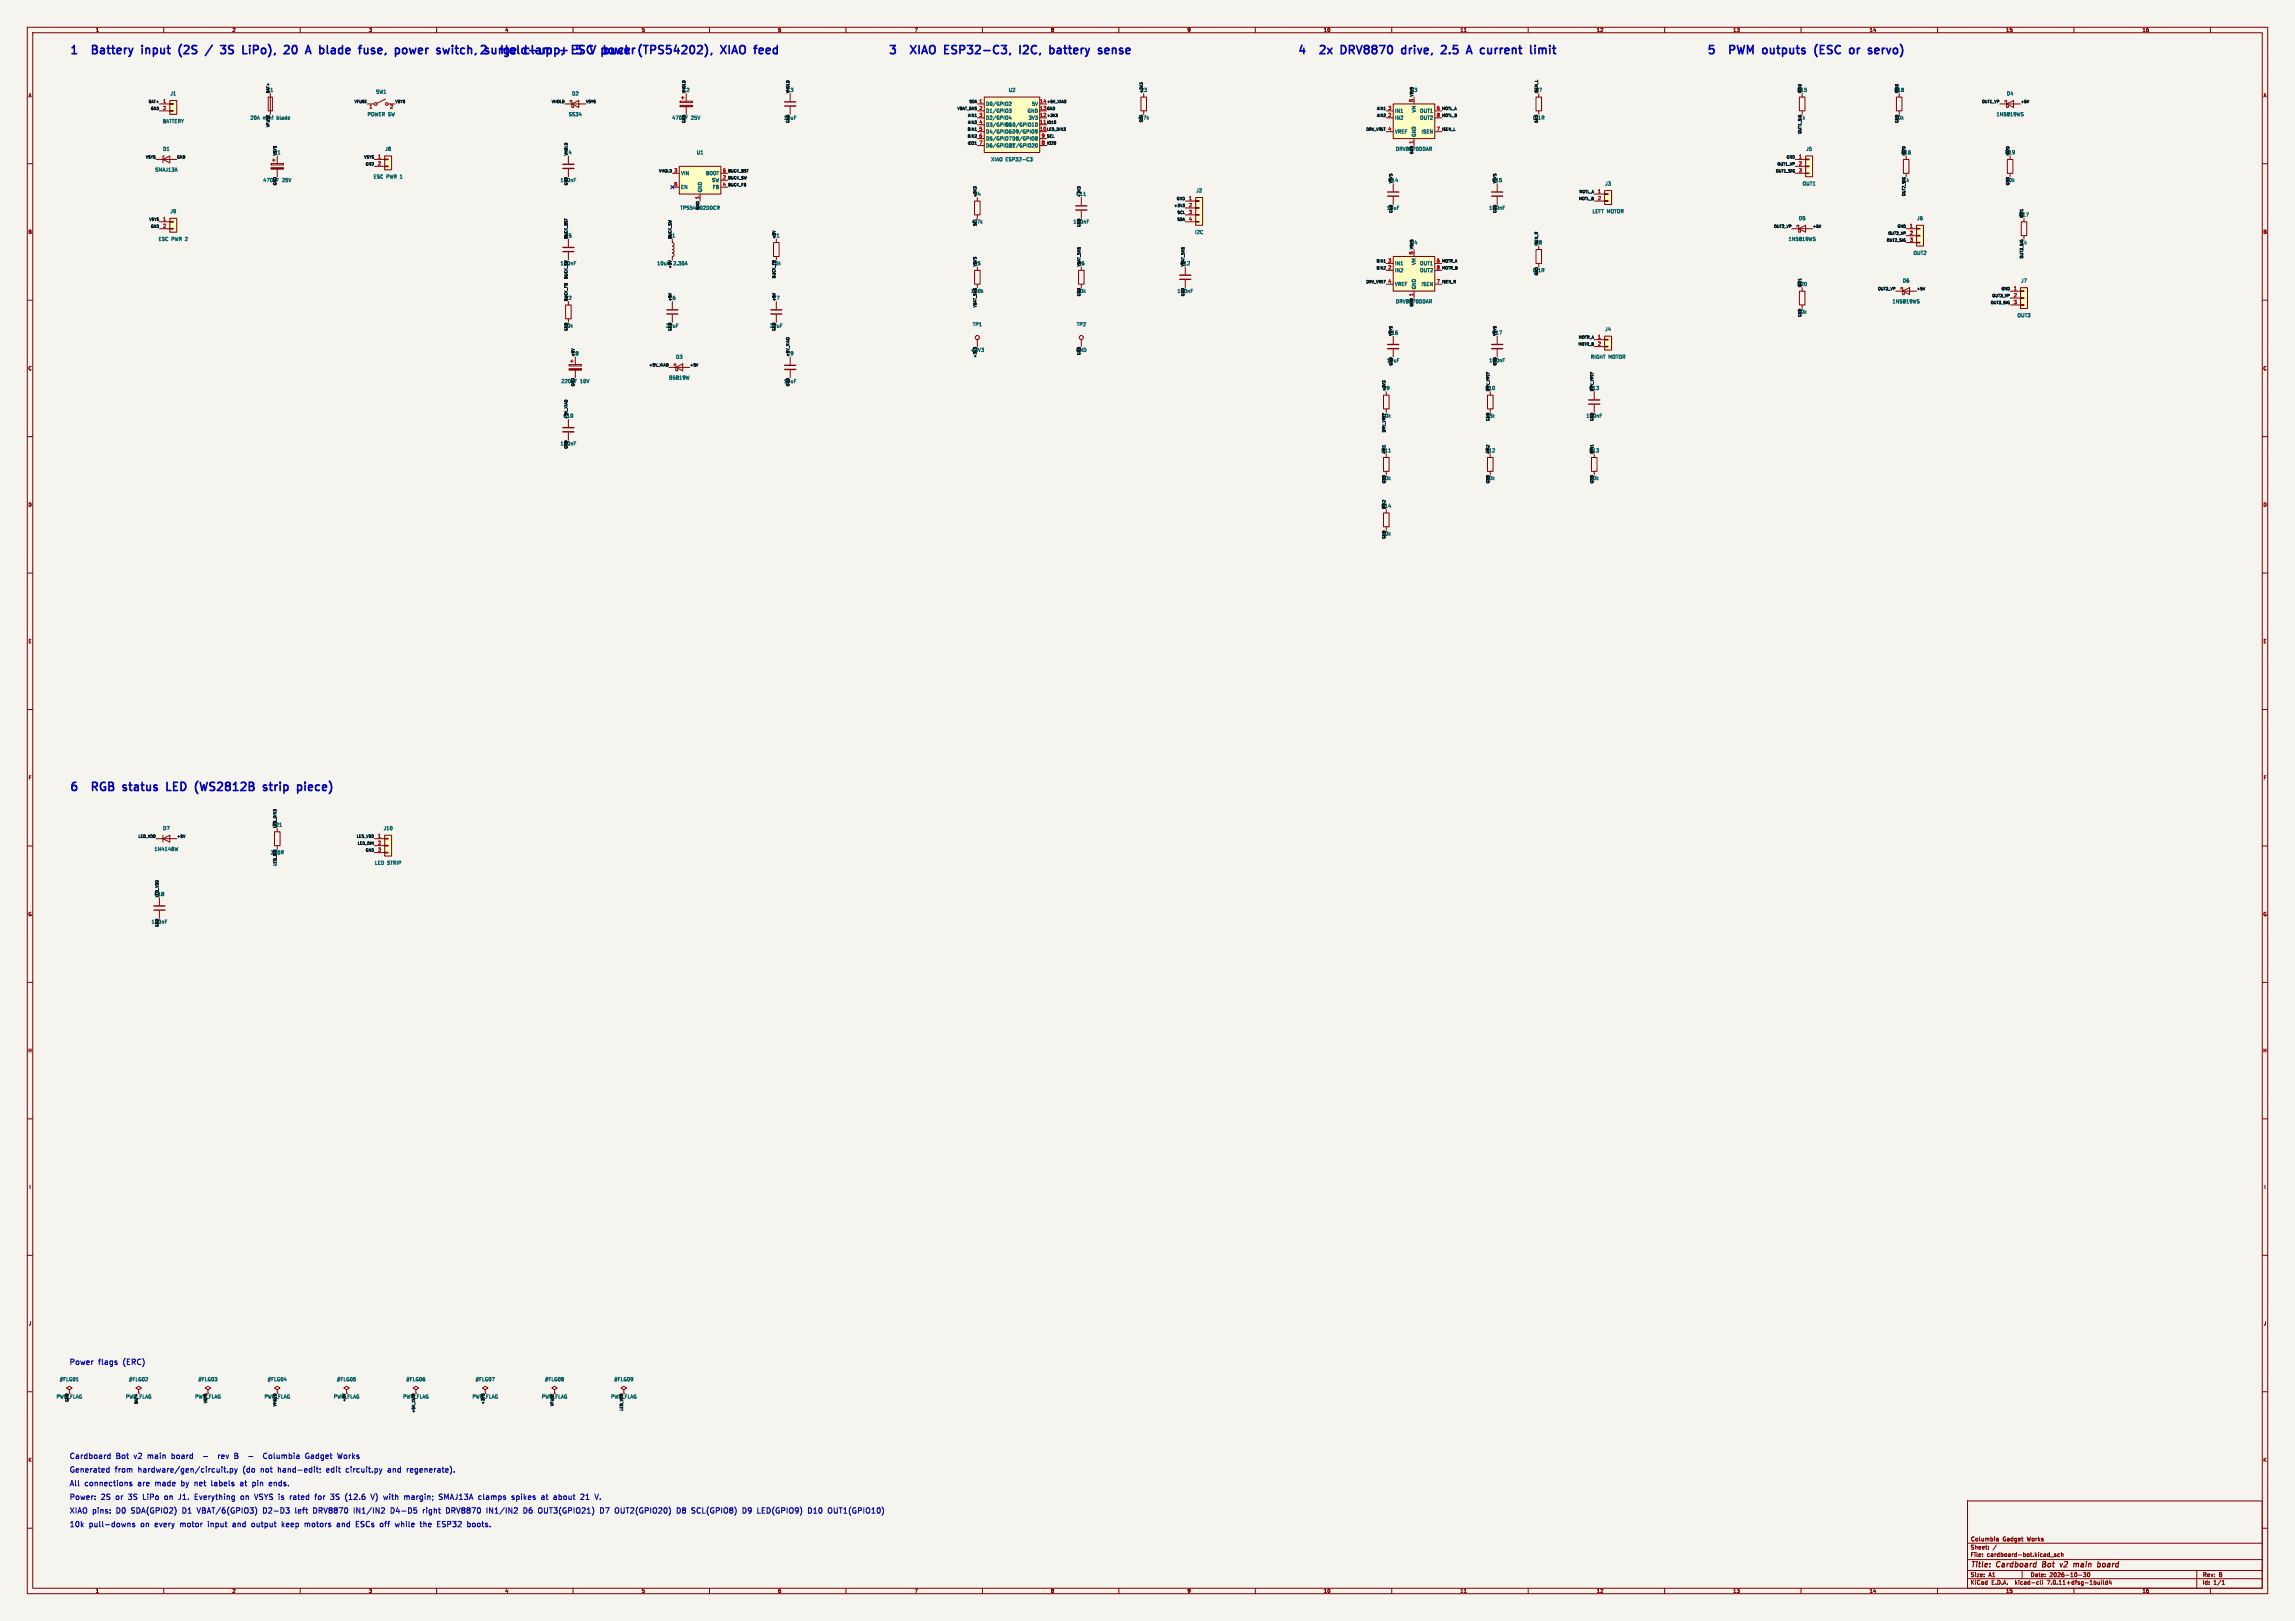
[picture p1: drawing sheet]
<svg xmlns="http://www.w3.org/2000/svg" width="841mm" height="594mm" viewBox="0 0 841 594" stroke-linecap="round" stroke-linejoin="round" font-family="sans-serif">
<defs><g id="words">
<g font-size="4.2" fill="#0000c2">
<text x="25.4" y="20.1">1</text>
<text x="35.2" y="20.1">Battery</text>
<text x="54.6" y="20.1">input</text>
<text x="69.3" y="20.1">(2S</text>
<text x="80.5" y="20.1">/</text>
<text x="87.2" y="20.1">3S</text>
<text x="96.4" y="20.1">LiPo),</text>
<text x="112.9" y="20.1">20</text>
<text x="122.1" y="20.1">A</text>
<text x="128.1" y="20.1">blade</text>
<text x="143.9" y="20.1">fuse,</text>
<text x="158.2" y="20.1">power</text>
<text x="174.7" y="20.1">switch,</text>
<text x="175.4" y="20.1">2</text>
<text x="185.2" y="20.1">Hold-up</text>
<text x="193.6" y="20.1">surge</text>
<text x="208" y="20.1">+clamp,V</text>
<text x="215.2" y="20.1">5</text>
<text x="227.6" y="20.1">buck power</text>
<text x="227.9" y="20.1">ESC</text>
<text x="241.5" y="20.1">(TPS54202),</text>
<text x="272.9" y="20.1">XIAO</text>
<text x="325.4" y="20.1">3</text>
<text x="335.2" y="20.1">XIAO</text>
<text x="348.7" y="20.1">ESP32-C3,</text>
<text x="377.5" y="20.1">I2C,</text>
<text x="389.7" y="20.1">battery</text>
<text x="408.7" y="20.1">sense</text>
<text x="475.4" y="20.1">4</text>
<text x="485.2" y="20.1">2x</text>
<text x="494" y="20.1">DRV8870</text>
<text x="517.5" y="20.1">drive,</text>
<text x="533.3" y="20.1">2.5</text>
<text x="543.9" y="20.1">A</text>
<text x="549.9" y="20.1">current</text>
<text x="569.4" y="20.1">limit</text>
<text x="625.4" y="20.1">5</text>
<text x="635.2" y="20.1">PWM</text>
<text x="648.6" y="20.1">outputs</text>
<text x="668.8" y="20.1">(ESC</text>
<text x="682.8" y="20.1">or</text>
<text x="690.9" y="20.1">servo)</text>
<text x="25.4" y="290.1">6</text>
<text x="35.2" y="290.1">RGB</text>
<text x="47.7" y="290.1">status</text>
<text x="64.9" y="290.1">LED</text>
<text x="76.5" y="290.1">(WS2812B</text>
<text x="102.7" y="290.1">strip</text>
<text x="116.4" y="290.1">piece)</text>
</g>
<g font-size="2.8" fill="#0000c2">
<text x="25.4" y="500.3">Power</text>
<text x="35.8" y="500.3">flags</text>
<text x="44.8" y="500.3">(ERC)</text>
<text x="25.4" y="539.7">Generated</text>
<text x="25.4" y="534.7">Cardboard</text>
<text x="41.9" y="539.7">from</text>
<text x="42.3" y="534.7">Bot</text>
<text x="48.8" y="534.7">v2</text>
<text x="50.4" y="539.7">hardware/gen/circuit.py</text>
<text x="53.9" y="534.7">main</text>
<text x="62.7" y="534.7">board</text>
<text x="74.3" y="534.7">-</text>
<text x="80" y="534.7">rev</text>
<text x="86" y="534.7">B</text>
<text x="88.8" y="539.7">(do</text>
<text x="91.2" y="534.7">-</text>
<text x="95.3" y="539.7">not</text>
<text x="96.8" y="534.7">Columbia</text>
<text x="101.7" y="539.7">hand-edit;</text>
<text x="112.3" y="534.7">Gadget</text>
<text x="119.6" y="539.7">edit</text>
<text x="124.2" y="534.7">Works</text>
<text x="126.8" y="539.7">circuit.py</text>
<text x="142.1" y="539.7">and</text>
<text x="149.2" y="539.7">regenerate).</text>
<text x="25.4" y="544.7">All</text>
<text x="30.8" y="544.7">connections</text>
<text x="50.3" y="544.7">are</text>
<text x="56.6" y="544.7">made</text>
<text x="66.2" y="544.7">by</text>
<text x="71.1" y="544.7">net</text>
<text x="77.4" y="544.7">labels</text>
<text x="88" y="544.7">at</text>
<text x="92.5" y="544.7">pin</text>
<text x="98.7" y="544.7">ends.</text>
<text x="25.4" y="549.7">Power:</text>
<text x="36.8" y="549.7">2S</text>
<text x="42.2" y="549.7">or</text>
<text x="46.8" y="549.7">3S</text>
<text x="52.2" y="549.7">LiPo</text>
<text x="60.2" y="549.7">on</text>
<text x="65.4" y="549.7">J1.</text>
<text x="71.3" y="549.7">Everything</text>
<text x="88.2" y="549.7">on</text>
<text x="93.4" y="549.7">VSYS is</text>
<text x="106.4" y="549.7">rated</text>
<text x="115.7" y="549.7">for</text>
<text x="121.5" y="549.7">3S</text>
<text x="126.9" y="549.7">(12.6</text>
<text x="136.4" y="549.7">V) with</text>
<text x="148.7" y="549.7">margin;</text>
<text x="161.5" y="549.7">SMAJ13A</text>
<text x="176" y="549.7">clamps</text>
<text x="188.3" y="549.7">spikes</text>
<text x="199.2" y="549.7">at</text>
<text x="203.7" y="549.7">about</text>
<text x="213.7" y="549.7">21</text>
<text x="219.1" y="549.7">V.</text>
<text x="25.4" y="554.7">XIAO pins:</text>
<text x="42.4" y="554.7">D0 SDA(GPIO2)</text>
<text x="66.7" y="554.7">D1 VBAT/6(GPIO3)</text>
<text x="96.3" y="554.7">D2-D3</text>
<text x="108.2" y="554.7">left</text>
<text x="114.8" y="554.7">DRV8870</text>
<text x="129.7" y="554.7">IN1/IN2</text>
<text x="143.3" y="554.7">D4-D5</text>
<text x="155.2" y="554.7">right</text>
<text x="163.7" y="554.7">DRV8870</text>
<text x="178.6" y="554.7">IN1/IN2</text>
<text x="192.2" y="554.7">D6 OUT3(GPIO21)</text>
<text x="220.4" y="554.7">D7 OUT2(GPIO20)</text>
<text x="248.6" y="554.7">D8 SCL(GPIO8)</text>
<text x="272.8" y="554.7">D9 LED(GPIO9)</text>
<text x="296.9" y="554.7">D10</text>
<text x="304.3" y="554.7">OUT1(GPIO10)</text>
<text x="25.4" y="559.7">10k</text>
<text x="32.4" y="559.7">pull-downs</text>
<text x="51.3" y="559.7">on</text>
<text x="56.5" y="559.7">every</text>
<text x="65.8" y="559.7">motor</text>
<text x="76.1" y="559.7">input</text>
<text x="85.2" y="559.7">and</text>
<text x="92.2" y="559.7">output</text>
<text x="103.3" y="559.7">keep</text>
<text x="111.7" y="559.7">motors</text>
<text x="123.6" y="559.7">and</text>
<text x="130.6" y="559.7">ESCs off</text>
<text x="145.2" y="559.7">while</text>
<text x="154.4" y="559.7">the</text>
<text x="160.6" y="559.7">ESP32</text>
<text x="171.7" y="559.7">boots.</text>
</g>
<g font-size="2.8" fill="#840000">
<text x="722" y="574.9">Title:</text>
<text x="731.7" y="574.9">Cardboard</text>
<text x="749.3" y="574.9">Bot</text>
<text x="756.6" y="574.9">v2</text>
<text x="762.3" y="574.9">main</text>
<text x="771.9" y="574.9">board</text>
</g>
<g font-size="2.1" fill="#840000">
<text x="722" y="568">Sheet:</text>
<text x="722" y="565.2">Columbia</text>
<text x="734.2" y="565.2">Gadget</text>
<text x="743.6" y="565.2">Works</text>
<text x="722" y="570.7">File:</text>
<text x="728.1" y="570.7">cardboard-bot.kicad_sch</text>
<text x="722" y="580.9">KiCad</text>
<text x="722" y="578.1">Size:</text>
<text x="728.7" y="578.1">A1</text>
<text x="729.7" y="580.9">E.D.A.</text>
<text x="738.6" y="580.9">kicad-cli</text>
<text x="744" y="578.1">Date:</text>
<text x="750.5" y="580.9">7.0.11+dfsg-1build4</text>
<text x="751" y="578.1">2026-10-30</text>
<text x="807" y="578.3">Rev:</text>
<text x="807" y="580.9">Id:</text>
<text x="811.1" y="580.9">1/1</text>
<text x="813.4" y="578.3">B</text>
</g>
<g font-size="1.8" fill="#840000">
<text x="35" y="11.9">1</text>
<text x="85" y="11.9">2</text>
<text x="135" y="11.9">3</text>
<text x="185" y="11.9">4</text>
<text x="235" y="11.9">5</text>
<text x="285" y="11.9">6</text>
<text x="335" y="11.9">7</text>
<text x="385" y="11.9">8</text>
<text x="435" y="11.9">9</text>
<text x="485" y="11.9">10</text>
<text x="535" y="11.9">11</text>
<text x="585" y="11.9">12</text>
<text x="635" y="11.9">13</text>
<text x="685" y="11.9">14</text>
<text x="735" y="11.9">15</text>
<text x="785" y="11.9">16</text>
<text x="10.3" y="35.9">A</text>
<text x="829.3" y="35.9">A</text>
<text x="10.3" y="85.9">B</text>
<text x="829.2" y="85.9">B</text>
<text x="10.3" y="135.9">C</text>
<text x="829.2" y="135.9">C</text>
<text x="10.3" y="185.9">D</text>
<text x="829.2" y="185.9">D</text>
<text x="10.3" y="235.9">E</text>
<text x="829.3" y="235.9">E</text>
<text x="10.3" y="285.9">F</text>
<text x="829.3" y="285.9">F</text>
<text x="10.3" y="335.9">G</text>
<text x="829.2" y="335.9">G</text>
<text x="10.2" y="385.9">H</text>
<text x="829.2" y="385.9">H</text>
<text x="10.6" y="435.9">I</text>
<text x="829.6" y="435.9">I</text>
<text x="10.4" y="485.9">J</text>
<text x="829.4" y="485.9">J</text>
<text x="10.3" y="535.9">K</text>
<text x="829.2" y="535.9">K</text>
<text x="35" y="583.9">1</text>
<text x="85" y="583.9">2</text>
<text x="135" y="583.9">3</text>
<text x="185" y="583.9">4</text>
<text x="235" y="583.9">5</text>
<text x="285" y="583.9">6</text>
<text x="335" y="583.9">7</text>
<text x="385" y="583.9">8</text>
<text x="435" y="583.9">9</text>
<text x="485" y="583.9">10</text>
<text x="535" y="583.9">11</text>
<text x="585" y="583.9">12</text>
<text x="635" y="583.9">13</text>
<text x="685" y="583.9">14</text>
<text x="735" y="583.9">15</text>
<text x="785" y="583.9">16</text>
</g>
<g font-size="1.8" fill="#006464">
<text x="62.3" y="35.2">J1</text>
<text x="137.7" y="34.5">SW1</text>
<text x="209.5" y="35.2">D2</text>
<text x="369.5" y="33.9">U2</text>
<text x="658.5" y="33.9">R15</text>
<text x="694" y="33.9">R18</text>
<text x="735.3" y="35.2">D4</text>
<text x="361.2" y="39">D0/GPIO2</text>
<text x="361.2" y="41.5">D1/GPIO3</text>
<text x="376.4" y="41.5">GND</text>
<text x="378" y="39">5V</text>
<text x="511" y="41.5">IN1</text>
<text x="519" y="41.4" transform="rotate(-90 519 41.4)">VM</text>
<text x="520.2" y="41.5">OUT1</text>
<text x="59.5" y="45.3">BATTERY</text>
<text x="91.6" y="44">20A</text>
<text x="101.5" y="44">blade</text>
<text x="134.5" y="42.8">POWER SW</text>
<text x="208.3" y="42.8">SS34</text>
<text x="246.2" y="44">470uF</text>
<text x="253.2" y="44">25V</text>
<text x="287.1" y="44">10uF</text>
<text x="361.2" y="44">D2/GPIO4</text>
<text x="361.2" y="46.6">D3/GPIO5</text>
<text x="368.4" y="46.6">D10/GPIO10</text>
<text x="376.8" y="44">3V3</text>
<text x="417" y="44">4.7k</text>
<text x="511" y="44">IN2</text>
<text x="520.2" y="44">OUT2</text>
<text x="561.6" y="44">0.1R</text>
<text x="694.1" y="44">10k</text>
<text x="731.5" y="42.8">1N5819WS</text>
<text x="361.2" y="49.1">D4/GPIO6</text>
<text x="361.2" y="51.7">D5/GPIO7</text>
<text x="370.8" y="49.1">D9/GPIO9</text>
<text x="370.8" y="51.7">D8/GPIO8</text>
<text x="511" y="49.1">VREF</text>
<text x="519" y="50.3" transform="rotate(-90 519 50.3)">GND</text>
<text x="520.8" y="49.1">ISEN</text>
<text x="59.6" y="55.5">D1</text>
<text x="141" y="55.5">J8</text>
<text x="255.2" y="56.7">U1</text>
<text x="361.2" y="54.2">D6/GPIO21D7/GPIO20</text>
<text x="363.1" y="59.3">XIAO ESP32-C3</text>
<text x="511.4" y="55.5">DRV8870DDAR</text>
<text x="661.7" y="55.5">J5</text>
<text x="696.6" y="56.7">R16</text>
<text x="734.7" y="56.7">R19</text>
<text x="56.7" y="63.1">SMAJ13A</text>
<text x="136.8" y="65.6">ESC PWR 1</text>
<text x="249.4" y="64.4">VIN</text>
<text x="258.5" y="64.4">BOOT</text>
<text x="96.3" y="66.9">470uF</text>
<text x="103.4" y="66.9">25V</text>
<text x="205.2" y="66.9">100nF</text>
<text x="249.4" y="69.4">EN</text>
<text x="257.4" y="70.6" transform="rotate(-90 257.4 70.6)">GND</text>
<text x="260.8" y="66.9">SW</text>
<text x="261.1" y="69.4">FB</text>
<text x="394.3" y="72">C11</text>
<text x="438.2" y="70.7">J2</text>
<text x="508.6" y="66.9">C14</text>
<text x="546.7" y="66.9">C15</text>
<text x="588.1" y="68.2">J3</text>
<text x="660.4" y="68.2">OUT1</text>
<text x="734.8" y="66.9">10k</text>
<text x="249.2" y="77.1">TPS54202DDCR</text>
<text x="508.1" y="77.1">10uF</text>
<text x="545.6" y="77.1">100nF</text>
<text x="62.3" y="78.3">J9</text>
<text x="356" y="82.1">4.7k</text>
<text x="393.2" y="82.1">100nF</text>
<text x="583.4" y="78.3">LEFT MOTOR</text>
<text x="659.1" y="80.9">D5</text>
<text x="702.4" y="80.9">J6</text>
<text x="739.7" y="79.6">R17</text>
<text x="58" y="88.5">ESC PWR 2</text>
<text x="437.8" y="86">I2C</text>
<text x="655.3" y="88.5">1N5819WS</text>
<text x="701.1" y="93.6">OUT2</text>
<text x="240.7" y="97.4">10uH</text>
<text x="246.8" y="97.4">2.35A</text>
<text x="511" y="99.9">IN2</text>
<text x="511" y="97.4">IN1</text>
<text x="519" y="97.2" transform="rotate(-90 519 97.2)">VM</text>
<text x="520.2" y="97.4">OUT1</text>
<text x="520.2" y="99.9">OUT2</text>
<text x="561.6" y="99.9">0.1R</text>
<text x="394.4" y="107.5">20k</text>
<text x="431.3" y="107.5">100nF</text>
<text x="511" y="105">VREF</text>
<text x="519" y="106.2" transform="rotate(-90 519 106.2)">GND</text>
<text x="520.8" y="105">ISEN</text>
<text x="658.5" y="105">R20</text>
<text x="697.2" y="103.7">D6</text>
<text x="740.5" y="103.7">J7</text>
<text x="245" y="110.1">C6</text>
<text x="283.1" y="110.1">C7</text>
<text x="511.4" y="111.4">DRV8870DDAR</text>
<text x="693.4" y="111.4">1N5819WS</text>
<text x="356.3" y="119.7">TP1</text>
<text x="394.4" y="119.7">TP2</text>
<text x="658.6" y="115.2">10k</text>
<text x="739.2" y="116.4">OUT3</text>
<text x="206.5" y="120.2">10k</text>
<text x="243.9" y="120.2">22uF</text>
<text x="282" y="120.2">22uF</text>
<text x="508.6" y="122.8">C16</text>
<text x="546.7" y="122.8">C17</text>
<text x="588.1" y="121.5">J4</text>
<text x="209.5" y="130.4">C8</text>
<text x="247.6" y="131.7">D3</text>
<text x="394.2" y="129.1">GND</text>
<text x="582.8" y="131.7">RIGHT MOTOR</text>
<text x="508.1" y="132.9">10uF</text>
<text x="545.6" y="132.9">100nF</text>
<text x="205.5" y="140.6">220uF</text>
<text x="212.6" y="140.6">10V</text>
<text x="245" y="139.3">B5819W</text>
<text x="287.1" y="140.6">10uF</text>
<text x="544.3" y="153.3">33k</text>
<text x="581.2" y="153.3">100nF</text>
<text x="205.2" y="163.4">100nF</text>
<text x="506.1" y="166">R11</text>
<text x="544.2" y="166">R12</text>
<text x="582.3" y="166">R13</text>
<text x="506.2" y="176.1">10k</text>
<text x="544.3" y="176.1">10k</text>
<text x="582.4" y="176.1">10k</text>
<text x="506.1" y="186.3">R14</text>
<text x="506.2" y="196.4">10k</text>
<text x="59.6" y="304.4">D7</text>
<text x="140.4" y="304.4">J10</text>
<text x="56.4" y="312">1N4148W</text>
<text x="137.3" y="317.1">LED STRIP</text>
<text x="55.4" y="338.7">100nF</text>
<text x="21.8" y="506.3">#FLG01</text>
<text x="47.2" y="506.3">#FLG02</text>
<text x="72.6" y="506.3">#FLG03</text>
<text x="98" y="506.3">#FLG04</text>
<text x="123.4" y="506.3">#FLG05</text>
<text x="148.8" y="506.3">#FLG06</text>
<text x="174.2" y="506.3">#FLG07</text>
<text x="199.6" y="506.3">#FLG08</text>
<text x="225" y="506.3">#FLG09</text>
<text x="20.6" y="512.7">PWR_FLAG</text>
<text x="46" y="512.7">PWR_FLAG</text>
<text x="71.4" y="512.7">PWR_FLAG</text>
<text x="96.8" y="512.7">PWR_FLAG</text>
<text x="122.2" y="512.7">PWR_FLAG</text>
<text x="198.4" y="512.7">PWR_FLAG</text>
<text x="223.8" y="512.7">PWR_FLAG</text>
</g>
<g font-size="1.8" fill="#0f0f0f">
<text x="97.8" y="33.9">F1</text>
<text x="250.1" y="33.9">C2</text>
<text x="288.2" y="33.9">C3</text>
<text x="417.8" y="33.9">R3</text>
<text x="516.8" y="33.9">U3</text>
<text x="562.5" y="33.9">R7</text>
<text x="96.3" y="44">mini</text>
<text x="659.2" y="44">1k</text>
<text x="100.3" y="56.7">C1</text>
<text x="206.9" y="56.7">C4</text>
<text x="356.8" y="72">R4</text>
<text x="697.3" y="66.9">1k</text>
<text x="206.9" y="87.2">C5</text>
<text x="245.2" y="87.2">L1</text>
<text x="283.1" y="87.2">R1</text>
<text x="516.8" y="89.8">U4</text>
<text x="562.5" y="89.8">R8</text>
<text x="740.5" y="89.8">1k</text>
<text x="205.2" y="97.4">100nF</text>
<text x="282.7" y="97.4">75k</text>
<text x="356.8" y="97.4">R5</text>
<text x="394.9" y="97.4">R6</text>
<text x="432.4" y="97.4">C12</text>
<text x="355.7" y="107.5">100k</text>
<text x="206.9" y="110.1">R2</text>
<text x="288.2" y="130.4">C9</text>
<text x="355.5" y="129.1">+3V3</text>
<text x="506.7" y="143.1">R9</text>
<text x="544.2" y="143.1">R10</text>
<text x="582.3" y="143.1">C13</text>
<text x="206.3" y="153.3">C10</text>
<text x="506.2" y="153.3">10k</text>
<text x="99.7" y="303.1">R21</text>
<text x="99" y="313.3">330R</text>
<text x="56.5" y="328.5">C18</text>
<text x="147.6" y="512.7">PWR_FLAG</text>
<text x="173" y="512.7">PWR_FLAG</text>
</g>
<g font-size="1.8" fill="#a90000">
<text x="59.6" y="37.8">1</text>
<text x="59.6" y="40.4">2</text>
<text x="135.2" y="40.1">1</text>
<text x="142.8" y="40.1">2</text>
<text x="358.7" y="37.8">1</text>
<text x="358.7" y="40.4">2</text>
<text x="381" y="40.4">13</text>
<text x="381" y="37.8">14</text>
<text x="508.6" y="40.4">3</text>
<text x="517.9" y="37.5" transform="rotate(-90 517.9 37.5)">5</text>
<text x="526.3" y="40.4">6</text>
<text x="358.7" y="42.9">3</text>
<text x="358.7" y="45.5">4</text>
<text x="381" y="45.5">11</text>
<text x="381" y="42.9">12</text>
<text x="508.6" y="42.9">2</text>
<text x="526.3" y="42.9">8</text>
<text x="358.7" y="48">5</text>
<text x="358.7" y="50.5">6</text>
<text x="358.7" y="53.1">7</text>
<text x="381" y="48">10</text>
<text x="381.6" y="53.1">8</text>
<text x="381.6" y="50.5">9</text>
<text x="508.6" y="48">4</text>
<text x="517.9" y="52.8" transform="rotate(-90 517.9 52.8)">1</text>
<text x="526.3" y="48">7</text>
<text x="138.4" y="58.2">1</text>
<text x="659.1" y="58.2">1</text>
<text x="138.4" y="60.7">2</text>
<text x="246.9" y="63.2">3</text>
<text x="264.7" y="65.8">2</text>
<text x="264.7" y="63.2">6</text>
<text x="659.1" y="60.7">2</text>
<text x="659.1" y="63.2">3</text>
<text x="246.9" y="68.3">5</text>
<text x="264.7" y="68.3">4</text>
<text x="585.4" y="70.9">1</text>
<text x="256.3" y="73.1" transform="rotate(-90 256.3 73.1)">1</text>
<text x="435.5" y="73.4">1</text>
<text x="435.5" y="75.9">2</text>
<text x="585.4" y="73.4">2</text>
<text x="59.6" y="81">1</text>
<text x="59.6" y="83.6">2</text>
<text x="435.5" y="78.5">3</text>
<text x="435.5" y="81">4</text>
<text x="699.7" y="83.6">1</text>
<text x="699.7" y="86.1">2</text>
<text x="699.7" y="88.6">3</text>
<text x="517.9" y="93.4" transform="rotate(-90 517.9 93.4)">5</text>
<text x="508.6" y="98.8">2</text>
<text x="508.6" y="96.3">3</text>
<text x="526.3" y="96.3">6</text>
<text x="526.3" y="98.8">8</text>
<text x="508.6" y="103.9">4</text>
<text x="526.3" y="103.9">7</text>
<text x="737.8" y="106.4">1</text>
<text x="517.9" y="108.7" transform="rotate(-90 517.9 108.7)">1</text>
<text x="737.8" y="109">2</text>
<text x="737.8" y="111.5">3</text>
<text x="585.4" y="124.2">1</text>
<text x="585.4" y="126.7">2</text>
<text x="138.4" y="307.1">1</text>
<text x="138.4" y="309.6">2</text>
<text x="138.4" y="312.2">3</text>
</g>
<g font-size="1.4" fill="#0f0f0f">
<text x="98.8" y="34.3" transform="rotate(-90 98.8 34.3)">BAT+</text>
<text x="251.2" y="34.3" transform="rotate(-90 251.2 34.3)">VHOLD</text>
<text x="289.3" y="34.3" transform="rotate(-90 289.3 34.3)">VHOLD</text>
<text x="418.8" y="34.3" transform="rotate(-90 418.8 34.3)">+3V3</text>
<text x="563.6" y="34.3" transform="rotate(-90 563.6 34.3)">ISEN_L</text>
<text x="660.1" y="34.3" transform="rotate(-90 660.1 34.3)">IO10</text>
<text x="695.7" y="34.3" transform="rotate(-90 695.7 34.3)">IO10</text>
<text x="54.3" y="37.8">BAT+</text>
<text x="55.1" y="40.4">GND</text>
<text x="129.7" y="37.8">VFUSE</text>
<text x="144.8" y="37.8">VSYS</text>
<text x="202" y="37.8">VHOLD</text>
<text x="214.6" y="37.8">VSYS</text>
<text x="350.7" y="40.4">VBAT_SNS</text>
<text x="355.1" y="37.8">SDA</text>
<text x="383.5" y="40.4">GND</text>
<text x="383.5" y="37.8">+5V_XIAO</text>
<text x="504.4" y="40.4">AIN1</text>
<text x="528.3" y="40.4">MOTL_A</text>
<text x="726.1" y="37.8">OUT1_VP</text>
<text x="740.4" y="37.8">+5V</text>
<text x="98.8" y="46.8" transform="rotate(-90 98.8 46.8)">VFUSE</text>
<text x="251.2" y="45.2" transform="rotate(-90 251.2 45.2)">GND</text>
<text x="289.3" y="45.2" transform="rotate(-90 289.3 45.2)">GND</text>
<text x="354.4" y="48">BIN1</text>
<text x="354.5" y="45.4">AIN2</text>
<text x="354.5" y="42.9">AIN1</text>
<text x="383.5" y="42.9">+3V3</text>
<text x="383.5" y="45.4">IO10</text>
<text x="383.5" y="48">LED_DIN3</text>
<text x="418.8" y="45" transform="rotate(-90 418.8 45)">SDA</text>
<text x="500.5" y="48">DRV_VREF</text>
<text x="504.4" y="42.9">AIN2</text>
<text x="528.3" y="48">ISEN_L</text>
<text x="528.3" y="42.9">MOTL_B</text>
<text x="563.6" y="45.2" transform="rotate(-90 563.6 45.2)">GND</text>
<text x="695.7" y="45.2" transform="rotate(-90 695.7 45.2)">GND</text>
<text x="354.4" y="50.5">BIN2</text>
<text x="354.5" y="53.1">IO21</text>
<text x="383.5" y="53.1">IO20</text>
<text x="383.5" y="50.5">SCL</text>
<text x="660.1" y="49.2" transform="rotate(-90 660.1 49.2)">OUT1_SIG</text>
<text x="53.3" y="58.1">VSYS</text>
<text x="64.8" y="58.1">GND</text>
<text x="101.3" y="57.1" transform="rotate(-90 101.3 57.1)">VSYS</text>
<text x="133.3" y="58.1">VSYS</text>
<text x="208" y="57.1" transform="rotate(-90 208 57.1)">VHOLD</text>
<text x="517.9" y="56.6" transform="rotate(-90 517.9 56.6)">GND</text>
<text x="654.6" y="58.1">GND</text>
<text x="698.2" y="57.1" transform="rotate(-90 698.2 57.1)">IO20</text>
<text x="736.3" y="57.1" transform="rotate(-90 736.3 57.1)">IO20</text>
<text x="133.9" y="60.7">GND</text>
<text x="241.4" y="63.2">VHOLD</text>
<text x="266.7" y="65.8">BUCK_SW</text>
<text x="266.7" y="63.2">BUCK_BST</text>
<text x="650.6" y="63.2">OUT1_SIG</text>
<text x="651.2" y="60.7">OUT1_VP</text>
<text x="101.3" y="68.1" transform="rotate(-90 101.3 68.1)">GND</text>
<text x="208" y="68.1" transform="rotate(-90 208 68.1)">GND</text>
<text x="266.7" y="68.3">BUCK_FB</text>
<text x="510.3" y="67.3" transform="rotate(-90 510.3 67.3)">VSYS</text>
<text x="548.4" y="67.3" transform="rotate(-90 548.4 67.3)">VSYS</text>
<text x="578.6" y="70.8">MOTL_A</text>
<text x="736.3" y="68.1" transform="rotate(-90 736.3 68.1)">GND</text>
<text x="256.3" y="77" transform="rotate(-90 256.3 77)">GND</text>
<text x="357.9" y="72.4" transform="rotate(-90 357.9 72.4)">+3V3</text>
<text x="396" y="72.4" transform="rotate(-90 396 72.4)">+3V3</text>
<text x="430.1" y="75.9">+3V3</text>
<text x="431" y="73.4">GND</text>
<text x="578.4" y="73.4">MOTL_B</text>
<text x="698.2" y="72" transform="rotate(-90 698.2 72)">OUT2_SIG</text>
<text x="54.5" y="81">VSYS</text>
<text x="55.1" y="83.5">GND</text>
<text x="357.9" y="83" transform="rotate(-90 357.9 83)">SCL</text>
<text x="396" y="83.3" transform="rotate(-90 396 83.3)">GND</text>
<text x="431.3" y="81">SDA</text>
<text x="431.3" y="78.5">SCL</text>
<text x="510.3" y="78.2" transform="rotate(-90 510.3 78.2)">GND</text>
<text x="548.4" y="78.2" transform="rotate(-90 548.4 78.2)">GND</text>
<text x="649.9" y="83.5">OUT2_VP</text>
<text x="664.2" y="83.5">+5V</text>
<text x="695.2" y="83.5">GND</text>
<text x="741.4" y="80" transform="rotate(-90 741.4 80)">IO21</text>
<text x="208" y="87.6" transform="rotate(-90 208 87.6)">BUCK_BST</text>
<text x="246.1" y="87.6" transform="rotate(-90 246.1 87.6)">BUCK_SW</text>
<text x="691.2" y="88.6">OUT2_SIG</text>
<text x="691.8" y="86.1">OUT2_VP</text>
<text x="563.6" y="90.2" transform="rotate(-90 563.6 90.2)">ISEN_R</text>
<text x="741.4" y="94.9" transform="rotate(-90 741.4 94.9)">OUT3_SIG</text>
<text x="246.1" y="98.6" transform="rotate(-90 246.1 98.6)">+5V</text>
<text x="357.9" y="97.8" transform="rotate(-90 357.9 97.8)">VSYS</text>
<text x="396" y="97.8" transform="rotate(-90 396 97.8)">VBAT_SNS</text>
<text x="434.1" y="97.8" transform="rotate(-90 434.1 97.8)">VBAT_SNS</text>
<text x="504.3" y="98.8">BIN2</text>
<text x="504.3" y="96.2">BIN1</text>
<text x="528.3" y="96.2">MOTR_A</text>
<text x="528.3" y="98.8">MOTR_B</text>
<text x="563.6" y="101.1" transform="rotate(-90 563.6 101.1)">GND</text>
<text x="208" y="102.4" transform="rotate(-90 208 102.4)">BUCK_SW</text>
<text x="284.2" y="102.2" transform="rotate(-90 284.2 102.2)">BUCK_FB</text>
<text x="500.5" y="103.9">DRV_VREF</text>
<text x="528.3" y="103.9">ISEN_R</text>
<text x="660.1" y="105.4" transform="rotate(-90 660.1 105.4)">IO21</text>
<text x="688" y="106.4">OUT3_VP</text>
<text x="702.3" y="106.4">+5V</text>
<text x="733.3" y="106.4">GND</text>
<text x="208" y="110.5" transform="rotate(-90 208 110.5)">BUCK_FB</text>
<text x="246.1" y="110.5" transform="rotate(-90 246.1 110.5)">+5V</text>
<text x="284.2" y="110.5" transform="rotate(-90 284.2 110.5)">+5V</text>
<text x="357.9" y="112.9" transform="rotate(-90 357.9 112.9)">VBAT_SNS</text>
<text x="396" y="108.7" transform="rotate(-90 396 108.7)">GND</text>
<text x="434.1" y="108.7" transform="rotate(-90 434.1 108.7)">GND</text>
<text x="517.9" y="112.5" transform="rotate(-90 517.9 112.5)">GND</text>
<text x="729.3" y="111.5">OUT3_SIG</text>
<text x="729.9" y="108.9">OUT3_VP</text>
<text x="660.1" y="116.3" transform="rotate(-90 660.1 116.3)">GND</text>
<text x="208" y="121.4" transform="rotate(-90 208 121.4)">GND</text>
<text x="246.1" y="121.4" transform="rotate(-90 246.1 121.4)">GND</text>
<text x="284.2" y="121.4" transform="rotate(-90 284.2 121.4)">GND</text>
<text x="510.3" y="123.2" transform="rotate(-90 510.3 123.2)">VSYS</text>
<text x="548.4" y="123.2" transform="rotate(-90 548.4 123.2)">VSYS</text>
<text x="578.4" y="124.2">MOTR_A</text>
<text x="210.5" y="130.8" transform="rotate(-90 210.5 130.8)">+5V</text>
<text x="289.3" y="130.8" transform="rotate(-90 289.3 130.8)">+5V_XIAO</text>
<text x="357.9" y="131.3" transform="rotate(-90 357.9 131.3)">+3V3</text>
<text x="396" y="130.3" transform="rotate(-90 396 130.3)">GND</text>
<text x="578.2" y="126.7">MOTR_B</text>
<text x="237.7" y="134.3">+5V_XIAO</text>
<text x="252.7" y="134.3">+5V</text>
<text x="510.3" y="134.1" transform="rotate(-90 510.3 134.1)">GND</text>
<text x="548.4" y="134.1" transform="rotate(-90 548.4 134.1)">GND</text>
<text x="210.5" y="141.7" transform="rotate(-90 210.5 141.7)">GND</text>
<text x="289.3" y="141.7" transform="rotate(-90 289.3 141.7)">GND</text>
<text x="507.7" y="143.5" transform="rotate(-90 507.7 143.5)">+3V3</text>
<text x="545.8" y="143.5" transform="rotate(-90 545.8 143.5)">DRV_VREF</text>
<text x="583.9" y="143.5" transform="rotate(-90 583.9 143.5)">DRV_VREF</text>
<text x="208" y="153.7" transform="rotate(-90 208 153.7)">+5V_XIAO</text>
<text x="545.8" y="154.4" transform="rotate(-90 545.8 154.4)">GND</text>
<text x="583.9" y="154.4" transform="rotate(-90 583.9 154.4)">GND</text>
<text x="507.7" y="158.6" transform="rotate(-90 507.7 158.6)">DRV_VREF</text>
<text x="208" y="164.6" transform="rotate(-90 208 164.6)">GND</text>
<text x="507.7" y="166.4" transform="rotate(-90 507.7 166.4)">AIN1</text>
<text x="545.8" y="166.4" transform="rotate(-90 545.8 166.4)">AIN2</text>
<text x="583.9" y="166.4" transform="rotate(-90 583.9 166.4)">BIN1</text>
<text x="507.7" y="177.3" transform="rotate(-90 507.7 177.3)">GND</text>
<text x="545.8" y="177.3" transform="rotate(-90 545.8 177.3)">GND</text>
<text x="583.9" y="177.3" transform="rotate(-90 583.9 177.3)">GND</text>
<text x="507.7" y="186.7" transform="rotate(-90 507.7 186.7)">BIN2</text>
<text x="507.7" y="197.6" transform="rotate(-90 507.7 197.6)">GND</text>
<text x="101.3" y="303.5" transform="rotate(-90 101.3 303.5)">LED_DIN3</text>
<text x="50.6" y="307.1">LED_VDD</text>
<text x="64.8" y="307.1">+5V</text>
<text x="130.6" y="307.1">LED_VDD</text>
<text x="130.9" y="309.6">LED_DIN</text>
<text x="101.3" y="317.4" transform="rotate(-90 101.3 317.4)">LED_DIN</text>
<text x="133.9" y="312.1">GND</text>
<text x="58.1" y="328.9" transform="rotate(-90 58.1 328.9)">LED_VDD</text>
<text x="58.1" y="339.9" transform="rotate(-90 58.1 339.9)">GND</text>
<text x="25.1" y="513.8" transform="rotate(-90 25.1 513.8)">GND</text>
<text x="50.5" y="514.7" transform="rotate(-90 50.5 514.7)">BAT+</text>
<text x="75.9" y="514.4" transform="rotate(-90 75.9 514.4)">VSYS</text>
<text x="101.3" y="515.6" transform="rotate(-90 101.3 515.6)">VHOLD</text>
<text x="126.7" y="513.8" transform="rotate(-90 126.7 513.8)">+5V</text>
<text x="177.5" y="514.8" transform="rotate(-90 177.5 514.8)">+3V3</text>
<text x="202.9" y="515.4" transform="rotate(-90 202.9 515.4)">VFUSE</text>
<text x="152.1" y="517.9" transform="rotate(-90 152.1 517.9)">+5V_XIAO</text>
<text x="228.3" y="517.1" transform="rotate(-90 228.3 517.1)">LED_VDD</text>
</g>
</g></defs>
<path d="M0 0h841v594h-841z" fill="#f5f4ef" stroke="#f5f4ef" stroke-width=".37"/>
<g fill="none" stroke="#840000" stroke-width=".37">
<path d="M10 10h821v574h-821zM12 12h817v570h-817zM60 10v2M110 10v2M160 10v2M210 10v2M260 10v2M310 10v2M360 10v2M410 10v2M460 10v2M510 10v2"/>
<path d="M536.6 11.6h.7M560 10v2M610 10v2M660 10v2M710 10v2M760 10v2M810 10v2M58.4 38.1h3.8M62.2 38h1.3v.2h-1.3zM62.2 36.8h2.6v5.1h-2.6zM98.3 35.6h1.5v5h-1.5zM99.1 34.3v7.6"/>
<path d="M134.6 38.1h2.6M141.2 36.3l-3 1.5M142.2 38.1h2.6M207 38.1h7.6M208.9 37.5v-.7h.6v2.6h.7v-.7M209.5 38.1l2.6-1.3v2.6zM249.2 37.1h4.5v.5h-4.5zM249.7 35.8h1M250.2 35.3v1M251.5 34.3v2.8M251.5 39.1v2.8M289.6 34.3v2.8"/>
<path d="M289.6 39.1v2.8M358.1 38.1h2.6M360.7 35.6h20.3v20.3h-20.3zM381 38.1h2.5M418.1 35.6h2v5h-2zM419.1 34.3v1.3M510.5 38.1h15.3v12.7h-15.3zM518.2 35.6v2.5M562.9 35.6h2v5h-2zM563.9 34.3v1.3M659.4 35.6h2v5h-2zM660.4 34.3v1.3"/>
<path d="M694.9 35.6h2.1v5h-2.1zM696 34.3v1.3M732.8 38.1h7.6M734.7 37.5v-.7h.6v2.6h.7v-.7M735.3 38.1l2.6-1.3v2.6zM10 60h2M57.1 58.4h7.7M58.4 40.6h3.8M59.7 58.4l2.5-1.3v2.6zM60.2 57.1h-.5v2.6M62.2 40.5h1.3v.3h-1.3zM99.3 59.9h4.6v.6h-4.6z"/>
<path d="M99.8 58.7h1M100.3 58.2v1M101.6 57.1v2.8M137.2 58.4h3.8M141 58.3h1.2v.2h-1.2zM141 57.1h2.5v5.1h-2.5zM208.3 57.1v2.8M358.1 48.3h2.6M358.1 45.7h2.6M358.1 43.2h2.6M358.1 40.6h2.6M358.1 50.8h2.6"/>
<path d="M358.1 53.3h2.6M381 48.3h2.5M381 45.7h2.5M381 43.2h2.5M381 40.6h2.5M381 50.8h2.5M381 53.3h2.5M419.1 40.6v1.3M508 48.3h2.5M508 43.2h2.5M508 40.6h2.5M518.2 50.8v2.5"/>
<path d="M525.8 48.3h2.5M525.8 43.2h2.5M525.8 40.6h2.5M563.9 40.6v1.3M657.9 58.4h3.8M660.4 40.6v1.3M661.7 58.3h1.2v.2h-1.2zM661.7 57.1h2.5v7.7h-2.5zM696 40.6v1.3M697.5 58.4h2v5.1h-2zM698.5 57.1v1.3M735.6 58.4h2v5.1h-2z"/>
<path d="M736.6 57.1v1.3M829 60h2M101.6 62v2.8M137.2 61h3.8M141 60.8h1.2v.3h-1.2zM208.3 62v2.8M246.4 63.5h2.5M246.4 68.6h2.5M248.9 61h15.3v10.1h-15.3zM256.5 71.1v2.6M264.2 66h2.5M264.2 63.5h2.5"/>
<path d="M264.2 68.6h2.5M357.1 73.7h2.1v5h-2.1zM358.1 72.4v1.3M358.1 78.7v1.3M396.2 72.4v2.8M396.2 77.2v2.8M434.3 73.7h3.8M434.3 76.2h3.8M434.3 78.7h3.8M438.1 78.6h1.3v.3h-1.3zM438.1 76.1h1.3v.2h-1.3zM438.1 73.5h1.3v.3h-1.3z"/>
<path d="M438.1 72.4h2.6v10.1h-2.6zM510.5 67.3v2.8M510.5 72.1v2.8M548.6 67.3v2.8M548.6 72.1v2.8M584.2 73.7h3.8M584.2 71.1h3.8M588 73.5h1.3v.3h-1.3zM588 71h1.3v.2h-1.3zM588 69.8h2.5v5.1h-2.5zM657.9 63.5h3.8M657.9 61h3.8"/>
<path d="M661.7 63.4h1.2v.2h-1.2zM661.7 60.8h1.2v.3h-1.2zM698.5 63.5v1.3M736.6 63.5v1.3M58.4 81.3h3.8M58.4 83.8h3.8M62.2 83.7h1.3v.2h-1.3zM62.2 81.2h1.3v.2h-1.3zM62.2 80h2.6v5.1h-2.6zM208.3 87.6v2.8M208.3 92.5v2.7M246.4 87.6v1.3l.4 .2 .2 .4-.2 .5-.4 .2 .4 .2 .2 .4-.2 .5-.4 .1 .4 .2 .2 .5-.2 .4-.4 .2 .4 .2 .2 .4-.2 .5-.4 .2v1.2"/>
<path d="M283.5 88.9h2v5.1h-2zM284.5 87.6v1.3M284.5 94v1.2M357.1 99.1h2.1v5h-2.1zM358.1 97.8v1.3M395.2 99.1h2.1v5h-2.1zM396.2 97.8v1.3M434.3 81.3h3.8M434.3 97.8v2.8M438.1 81.2h1.3v.2h-1.3zM508 99.1h2.5M508 96.5h2.5"/>
<path d="M510.5 94h15.3v12.7h-15.3zM518.2 91.4v2.6M525.8 99.1h2.5M525.8 96.5h2.5M562.9 91.4h2v5.1h-2zM563.9 90.2v1.2M563.9 96.5v1.3M656.6 83.8h7.6M658.5 83.2v-.7h.6v2.6h.7v-.6M659.1 83.8l2.6-1.3v2.6zM698.5 83.8h3.8M698.5 86.4h3.8"/>
<path d="M698.5 88.9h3.8M702.3 88.8h1.3v.2h-1.3zM702.3 86.2h1.3v.3h-1.3zM702.3 83.7h1.3v.2h-1.3zM702.3 82.5h2.5v7.7h-2.5zM740.7 81.3h2v5.1h-2zM741.7 80v1.3M741.7 86.4v1.2M10 110h2M207.3 111.8h2v5h-2zM208.3 110.5v1.3M208.3 116.8v1.3"/>
<path d="M246.4 110.5v2.8M246.4 115.3v2.8M284.5 110.5v2.8M284.5 115.3v2.8M358.1 104.1v1.3M396.2 104.1v1.3M434.3 102.6v2.8M508 104.1h2.5M518.2 106.7v2.5M525.8 104.1h2.5M659.4 106.7h2v5.1h-2zM660.4 105.4v1.3"/>
<path d="M660.4 111.8v1.2M694.7 106.7h7.6M696.6 106v-.6h.6v2.5h.7v-.6M697.2 106.7l2.6-1.3v2.5zM736.6 106.7h3.8M736.6 109.2h3.8M736.6 111.8h3.8M740.4 111.6h1.3v.3h-1.3zM740.4 109.1h1.3v.2h-1.3zM740.4 106.6h1.3v.2h-1.3zM740.4 105.4h2.5v7.6h-2.5zM829 110h2"/>
<path d="M208.5 133.6h4.6v.5h-4.6zM209 132.3h1.1M209.5 131.8v1M210.8 130.8v2.8M210.8 135.6v2.8M245.1 134.6h7.6M247 134v-.7h.6v2.6h.7v-.6M247.6 134.6l2.6-1.3v2.6zM289.6 130.8v2.8M289.6 135.6v2.8M358.1 124.5v2.5M396.2 124.5v2.5"/>
<path d="M510.5 123.2v2.8M510.5 128v2.8M548.6 123.2v2.8M548.6 128v2.8M584.2 124.5h3.8M584.2 127h3.8M588 126.9h1.3v.2h-1.3zM588 124.3h1.3v.3h-1.3zM588 123.2h2.5v5.1h-2.5zM10 160h2M208.3 153.7v2.8M208.3 158.5v2.8"/>
<path d="M507 144.8h2v5.1h-2zM508 143.5v1.3M508 149.9v1.2M545.1 144.8h2v5.1h-2zM546.1 143.5v1.3M546.1 149.9v1.2M584.2 143.5v2.8M584.2 148.3v2.8M829 160h2M507 167.6h2v5.1h-2zM508 166.4v1.2M508 172.7v1.3"/>
<path d="M545.1 167.6h2v5.1h-2zM546.1 166.4v1.2M546.1 172.7v1.3M583.2 167.6h2v5.1h-2zM584.2 166.4v1.2M584.2 172.7v1.3M507 188h2v5h-2zM508 186.7v1.3M508 193v1.3M10 210h2M829 210h2M10 260h2"/>
<path d="M829 260h2M10 310h2M57.1 307.3h7.7M59.7 307.3l2.5-1.2v2.5zM59.7 306.1v2.5M100.6 304.8h2v5.1h-2zM101.6 303.5v1.3M101.6 309.9v1.2M137.2 307.3h3.8M137.2 309.9h3.8M137.2 312.4h3.8M141 312.3h1.2v.2h-1.2z"/>
<path d="M141 309.8h1.2v.2h-1.2zM141 307.2h1.2v.3h-1.2zM141 306.1h2.5v7.6h-2.5zM829 310h2M58.4 328.9v2.8M58.4 333.8v2.7M10 360h2M829 360h2M10 410h2M829 410h2M10 460h2M829 460h2"/>
<path d="M10 510h2M25.4 509.3l1-.7-1-.6-1 .6 1 .7v1.2M50.8 509.3l1-.7-1-.6-1 .6 1 .7v1.2M50.8 510.5h.1M76.2 509.3l1-.7-1-.6-1 .6 1 .7v1.2M101.6 509.3l1-.7-1-.6-1 .6 1 .7v1.2M127 509.3l1-.7-1-.6-1 .6 1 .7v1.2M127 510.5h.1M152.4 509.3l1-.7-1-.6-1 .6 1 .7v1.2M152.4 510.5h.1M177.8 509.3l1-.7-1-.6-1 .6 1 .7v1.2M177.8 510.5h.1"/>
<path d="M203.2 509.3l1-.7-1-.6-1 .6 1 .7v1.2M228.6 509.3l1-.7-1-.6-1 .6 1 .7v1.2M829 510h2M10 560h2M721 550h108v32h-108zM829 560h2M721 578.5h108M721 575.5h108M721 571.5h108M721 565.5h108M726.5 570.2h.1M726.5 570.2v.1"/>
<path d="M726.5 569.5v.1M728.7 567.5v.2M728.7 566.8v.1M731.6 566.1l-1.3 1.9M732 563.7l.3 1M732.3 564.6l-.2 .1M732.3 564l-.2 .1M741 575.5v3M742.8 563.2l.4 1.5M746.6 579.6l.4 .1M747.7 579.1l.2 1.5M748.5 579.1v.1"/>
<path d="M748.5 579.6v1M751.4 570.5h1.1M752.8 569.7l.7 .4-.3 .3-.4-.1M752.8 569.6v.1M753.4 569.5l-.6 .1M754.7 569.5l-.4-.1-.3 .3 .2 .6h.5M755.4 569.5h.5l.1 .9M755.4 568.9v1.5M761.7 577.2h1.2M763.5 576.3h.9l-.5 .6 .4 .1v.6h-.8M765.2 576.4l.1-.1a.73 .73 0 0 1 .5 .8 .73 .73 0 0 1-.6 .6l-.2-.5zM770.1 579.1v.1"/>
<path d="M770.1 579.6v1M770.8 579.1l.2 1.5M772.2 579.7l-.4-.1-.3 .3 .2 .6h.5M772.2 579.1v1.5M773.2 579l-.3 1.1h.9M773.6 579.6v1M805 575.5v6.5M814.3 579.5l.4-.4v1.5M60 582v2M110 582v2M160 582v2M210 582v2"/>
<path d="M260 582v2M310 582v2M360 582v2M410 582v2M460 582v2M510 582v2M536.6 583.6h.7M560 582v2M610 582v2M660 582v2M710 582v2M747 580.5l-.4 .1"/>
<path d="M760 582v2M810 582v2M814.3 580.6h.9"/>
<circle cx="137.7" cy="38.1" r=".51"/>
<circle cx="141.7" cy="38.1" r=".51"/>
<circle cx="358.1" cy="123.7" r=".76"/>
<circle cx="396.2" cy="123.7" r=".76"/>
</g>
<path d="M748.7 572.2l-.3 2h.8M754.9 572.9l.3 1.3 .6-1.3M760.6 572.9l.3 .3M760.9 573.2l-.2 1M761.6 573l-.4-.1-.3 .3M771.2 572.9l-.6 .2-.2 .7 .3 .4 .5-.1" fill="none" stroke="#840000" stroke-width=".4"/>
<g fill="#840000" stroke="#840000" stroke-width=".37">
<path d="M99.3 61.5h4.6v.5h-4.6z"/>
<path d="M249.2 38.6h4.5v.5h-4.5z"/>
<path d="M208.5 135.1h4.6v.5h-4.6z"/>
</g>
<g fill="none" stroke="#006464" stroke-width=".37">
<path d="M369.8 39.9h.7l-.4 .5 .4 .2v.5l-.7 .1M369.9 37.5l.4-.1 .2 .4-.7 .9h.7M251.4 43.1h.4M251.4 42.5h.6M369.8 50.1h.8l-.5 1.3M369.9 48.7l.5 .1M370.1 42.4l-.3 .9h.8M370.4 47.6l-.5 .3M370.4 42.9v.9M370.4 48.1l-.5 .1M377.5 57.7h.7l-.4 .5 .4 .1v.6M377.5 58.9h.6"/>
<path d="M378.2 58.9h-.1M379.5 47.7l.4-.1 .2 .2v.7l-.6 .3M379.5 50.2l.4-.1 .2 .2M379.5 50.5l.2 .2M379.5 45.2l.2-.2a.58 .58 0 0 1 .5 .7 .58 .58 0 0 1-.7 .5zM379.5 52.8l.2-.2a.58 .58 0 0 1 .5 .7 .58 .58 0 0 1-.7 .5zM379.7 50.7h.2M379.7 50.7l-.2 .1M379.9 50.7l.2 .6h-.6M380.1 50.3v.1M380.1 48.1l-.2 .3-.4-.2M380.1 50.4l-.2 .3"/>
<path d="M740.9 41.8l.5 .4-.6 .3M740.9 41.2l.5 .1M101.5 66h.4M101.5 65.3h.6M210.4 66h.5M210.4 65.3h.6M262.9 75.5l.7 .2-.1 .4-.6 .1M263.2 76.2l.4 .6M397.1 71.7h.7M550.8 75.5h.6M550.8 76.1h.4M210.4 96.4h.5"/>
<path d="M210.4 95.8h.6M398.4 81.2h.4M398.4 80.6h.6M664.7 87.5l.4 .2v.4M664.7 86.9l.5 .1M665.1 88.1l-.5 .1M665.1 88.1h.1M359.9 106.8l.3 .5M360.2 106.4l-.5 .5M436.5 106.6h.4M436.5 106h.6M702.8 110.4l.5 .4-.6 .3"/>
<path d="M702.8 109.8l.5 .1M210.7 139.6h.5M210.7 139h.6M252.5 137.7l-.3 1.3M359.7 127.6h.7l-.4 .5M360.2 128.1l.2 .2-.2 .5M550.8 132h.4M550.8 131.4h.6M586.3 152.3h.5M586.3 151.7h.7M210.4 162.5h.5M210.4 161.9h.6"/>
<path d="M508.9 165.7h.7M65.2 310.5l-.3 1.2M102.5 302.8h.7M60.6 337.7h.4M60.6 337.1h.6M28 506h.7M53.3 506h.8M54 504.9v.4M104.2 505.6h.8M180.3 504.8h.9l-.6 1.2M231.8 504.9v.8M231.9 505.3l-.1 .1"/>
</g>
<g fill="#ffffc2" stroke="#ffffc2" stroke-width=".37">
<path d="M438.1 72.4h2.6v10.1h-2.6z"/>
<path d="M248.9 61h15.3v10.1h-15.3z"/>
<path d="M360.7 35.6h20.3v20.3h-20.3z"/>
<path d="M62.2 80h2.6v5.1h-2.6z"/>
<path d="M141 57.1h2.5v5.1h-2.5z"/>
<path d="M62.2 36.8h2.6v5.1h-2.6z"/>
<path d="M661.7 57.1h2.5v7.7h-2.5z"/>
<path d="M510.5 38.1h15.3v12.7h-15.3z"/>
<path d="M702.3 82.5h2.5v7.7h-2.5z"/>
<path d="M588 69.8h2.5v5.1h-2.5z"/>
<path d="M740.4 105.4h2.5v7.6h-2.5z"/>
<path d="M141 306.1h2.5v7.6h-2.5z"/>
<path d="M510.5 94h15.3v12.7h-15.3z"/>
<path d="M588 123.2h2.5v5.1h-2.5z"/>
</g>
<path d="M382.5 45.3h.7" fill="none" stroke="#a90000" stroke-width=".37"/>
<g fill="none" stroke="#840000" stroke-width=".51">
<path d="M287.5 38.9h4.1M287.5 37.3h4.1M206.2 61.7h4.1M206.2 60.2h4.1M394.2 77h4.1M394.2 75.4h4.1M508.5 71.9h4.1M508.5 70.4h4.1M546.6 71.9h4.1M546.6 70.4h4.1M206.2 92.2h4.1M206.2 90.7h4.1"/>
<path d="M244.3 115.1h4.1M244.3 113.5h4.1M282.4 115.1h4.1M282.4 113.5h4.1M432.3 102.4h4.1M432.3 100.8h4.1M287.5 135.4h4.1M287.5 133.9h4.1M508.5 127.8h4.1M508.5 126.2h4.1M546.6 127.8h4.1M546.6 126.2h4.1"/>
<path d="M206.2 158.2h4.1M206.2 156.7h4.1M582.2 148.1h4M582.2 146.6h4M56.4 333.5h4.1M56.4 332h4.1"/>
</g>
<g fill="none" stroke="#0f0f0f" stroke-width=".37">
<path d="M390.5 36.8v.8M418.1 30.7l-.4-.3v.6M418.1 30.6l.2-.2 .4 .2M516.8 34.7l1 .3-1 .4M743.5 36.7l-.4 1M357.3 47.9h.6M357.3 52.9h.6M386.8 41.8h.6l-.3 .4M387.3 42.2l.1 .1-.1 .5M357.1 68.8l-.4-.3v.6M357.1 68.7l.2-.2 .4 .2M395.2 68.7l.2-.2 .4 .2"/>
<path d="M395.2 68.8l-.4-.3v.6M433.4 74.8h.7l-.4 .4 .4 .4-.5 .2M741.3 76.7v.5M245 95.4l1 .4M283.1 84.6l1 .3-1 .3M507.1 96.1h.6M516.8 90.6l1 .3-1 .3M667.3 82.4l-.4 1M245 107.4l1 .4M283.1 107.4l1 .4M660 102.1v.5M705.4 105.3l-.4 1"/>
<path d="M209.4 127.8l1 .3M244.7 133.3v.9M255.8 133.2l-.3 1M288.3 123.8h.7M507 139.9l-.4-.3v.6M507 139.8l.2-.2 .4 .2M207 146.7h.7M583.8 163v.6M67.8 305.9l-.3 1M125.6 510.7l1 .4"/>
</g>
<g fill="none" stroke="#0000c2" stroke-width=".6">
<path d="M33.9 18.1h1M34.9 16.7h-1v3h1.2M52.1 16.7v.3M52.1 17.7v2M66.5 16.2l-.4 .6M68.7 16.7l-1.2 .3M69.1 18l-1.7 1.7h1.8M77.8 16.5l-2.6 3.9M85.5 16.8l-1.1-.1-.5 .3v.8l1.3 .6 .3 .7-.6 .6-1.1-.2M92.9 16.7h1.2l.6 .5-.3 .9-1.5 .1M119.9 16.7v2.5l.5 .5M126.9 17.8v1.7"/>
<path d="M128.2 18.4l-1.4 .3M141.4 19.5l-.3 .6M156.1 17.7v2M156.9 17.7l-.5 .1-.3 .4M171.7 17.8h1l.1 1.9M205.5 18.5h2.3M206.7 17.4v2.3M225.8 17.7l.6 2 .5-1.5M267.2 16.7v3M268.2 19.7l1-3 1 3M268.5 18.8h1.4M271.5 16.8a2.13 2.13 0 0 0 0 2.7"/>
<path d="M283.9 17.7l.9 .1M284.8 19.5l-.9 .2M284.8 16.7v3M333.7 16.7l2 3M335.7 16.7l-2 3M346.2 19.7h1.5M346.2 16.7h1.5M346.2 18.1h1M373.8 16.7v3M376.5 16.8l-1-.1-.4 .3M376.7 18l-1.8 1.7h1.9M387.5 17.8h1.2"/>
<path d="M388.5 18.5h-.7a.59 .59 0 0 0-.5 .6 .59 .59 0 0 0 .5 .6h.7M404.9 19.2l.5 .5 .8-.2M404.9 18.1l.5-.4h.5l.5 .4v.3l-1.5 .3M483.9 16.8l-.1 .2M485.4 18l-1.7 1.7h1.8M492.9 17.1l-.7-.4h-.7v3h.7l.7-.5M515.1 17.8l-.9-.1-.5 .5v.9l.2 .4h1.2M515.1 16.7v3M528.1 19.7h1.8M529.8 17v1M531.2 19.4v.3M548.8 17.7l-.6 .1"/>
<path d="M565.7 17.7h.4l.4 .4v1.6M567.9 16.7v.3M567.9 17.7v2M633.9 18.2h1.2M635.1 16.7h-1.2v3M646.5 17.7l.9 .3M647.4 19.4l-.9 .3M665.1 18.8l.3 1.2 .5 .8M665.9 16.2l-.5 .9-.3 1.1M667.1 18.1h1M668.5 16.7h-1.4v3h1.4M680.7 17.7v2"/>
<path d="M681.5 17.7l-.6 .1-.2 .4M688.4 17.8l.1 .6-1.4 .3M66.1 20.2l.4 .6M33.9 288.2h1.2M35.1 286.7h-1.2v3M45.5 288.7l.7 .1 .2 .4-.5 .5h-.5M45.5 287.7l.7 .1M61.2 289.7h1.5M63.7 288.1h1M65.1 286.7h-1.4v3h1.4M75.9 286.7l-.7 3-.5-2.2-.6 2.2M98.7 287.7h1.1"/>
<path d="M99.1 286.7v2.5l.7 .5M100.8 287.7v2M101.7 287.7l-.6 .1-.3 .4M113.1 289.2l.4 .5 .9-.2M113.1 288.1l.4-.4h.6l.4 .4v.3l-1.4 .3"/>
</g>
<g fill="none" stroke="#0000c2" stroke-width=".37">
<path d="M42.4 499.4l.4 .1 .1 .3-.6 .2M42.4 498.7l.4 .1M39.2 539.4h.8M39.2 538.3h.8M40 537.5v2M40.4 532.5v2M40.4 533.3l-.6-.1-.4 .3 .2 .9h.8M48.3 538.3l.1 1.2M80.4 538.2v1.3M80.4 539.3l-.3 .2M81.3 537.5v.2M81.3 538.2v1.3"/>
<path d="M82 538.2h.7M82.3 537.5v1.7l.4 .3M83.4 539.3v.2M84.4 538.3l.5-.1 .4 .3-.2 .9h-.7M84.4 538.2v2M86 538.2l.5 1.3M86.5 539.5l-.5 .7M86.9 538.2l-.4 1.3M109.3 533.2l.3 .2v1.1M109.6 534.4l-.2 .1M109.6 533.6l-.2 .1M115.2 537.5v.2"/>
<path d="M115.2 538.2v1.3M115.9 538.2h.7M116.2 537.5v1.7l.4 .3M117.3 538.3v.1M117.4 539.4l-.2 .4M139 538.2l.5 1.3M139.5 539.5l-.5 .7M140 538.2l-.5 1.3M165 537.3a2.35 2.35 0 0 1 0 2.9M166.5 539.3v.2M34.8 549.3v.2M34.8 548.3v.1"/>
<path d="M40.4 554.3v.2M40.4 553.3v.1M46.4 543.2l.2 .2v1.1M46.8 558.2v1.3M46.8 558.4l.8-.1 .1 1.2M48.3 543.3l-.5-.1-.3 .2 .1 .3 .7 .2v.5h-.8M49.3 558.3l-.5-.1-.3 .2 .1 .3 .7 .2v.5h-.8M74.2 558.2l-.4 .1M82.5 558.2h.7M82.8 559.4l.4 .1M85.1 549.4h.8M85.1 548.3h.8"/>
<path d="M85.5 543.8l.3 .3-.3 .4M85.5 543.2l.2 .1M85.9 548.2v1.6l-.7 .4M93.5 552.2a2.29 2.29 0 0 1 0 3.1M100.5 558.2h.7M100.8 559.4l.4 .1M104.7 552.5h1.3l-.7 .8 .6 .1 .1 .7-.4 .4h-.6M120.9 558.8l.3 .3-.3 .4M120.9 558.2l.2 .1M139.9 552.6l.6-.1 .4 .6-1.2 1.4h1.2M151.7 552.5h.9M151.9 553.3h.5l.3 .3-.2 .8-.6 .1"/>
<path d="M188.7 552.5l.7 .1 .2 .5-1.2 1.4h1.2M213.9 548.4l-1.2 1.1h1.3M218 547.5l.6 2"/>
</g>
<path d="M245.8 68l1.2 1.2M247 68l-1.2 1.2" fill="none" stroke="#000084" stroke-width=".37"/>
<use href="#words"/>
</svg>
